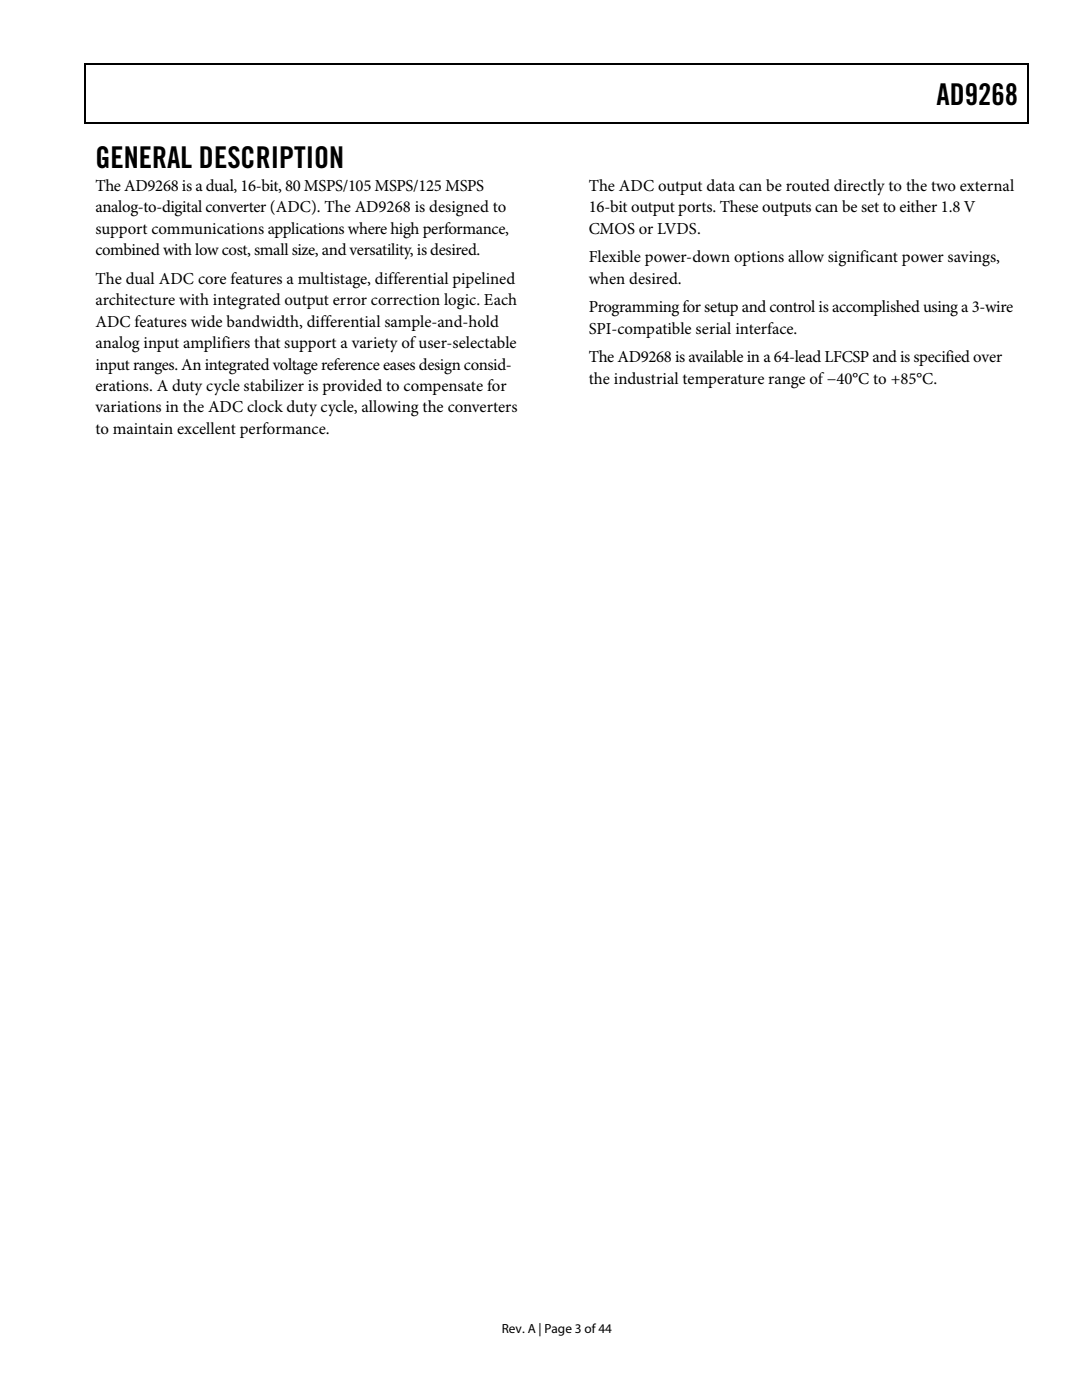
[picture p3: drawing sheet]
<svg xmlns="http://www.w3.org/2000/svg" width="216mm" height="279mm" viewBox="0 0 216 279" stroke-linecap="round" stroke-linejoin="round" font-family="sans-serif">
<defs><g id="words">
<g font-size="6">
<text x="186.9" y="21">AD9268</text>
<text x="19" y="33.6">GENERAL DESCRIPTION</text>
</g>
<g font-size="3.3">
<text x="19" y="38.1">The AD9268 is a dual, 16-bit, 80 MSPS/105 MSPS/125 MSPS</text>
<text x="117.5" y="38.1">The ADC output data can be routed directly to the two external</text>
<text x="19" y="42.4">analog-to-digital converter (ADC). The AD9268 is designed to</text>
<text x="19" y="46.7">support communications applications where high performance,</text>
<text x="117.5" y="42.4">16-bit output ports. These outputs can be set to either 1.8 V</text>
<text x="117.5" y="46.6">CMOS or LVDS.</text>
<text x="19" y="50.9">combined with low cost, small size, and versatility, is desired.</text>
<text x="117.5" y="52.4">Flexible power-down options allow significant power savings,</text>
<text x="19" y="56.6">The dual ADC core features a multistage, differential pipelined</text>
<text x="117.5" y="56.6">when desired.</text>
<text x="19" y="60.9">architecture with integrated output error correction logic. Each</text>
<text x="19" y="65.2">ADC features wide bandwidth, differential sample-and-hold</text>
<text x="117.5" y="62.3">Programming for setup and control is accomplished using a 3-wire</text>
<text x="19" y="69.5">analog input amplifiers that support a variety of user-selectable</text>
<text x="117.5" y="66.6">SPI-compatible serial interface.</text>
<text x="19" y="73.8">input ranges. An integrated voltage reference eases design consid-</text>
<text x="117.5" y="72.3">The AD9268 is available in a 64-lead LFCSP and is specified over</text>
<text x="117.5" y="76.5">the industrial temperature range of −40°C to +85°C.</text>
<text x="19" y="78">erations. A duty cycle stabilizer is provided to compensate for</text>
<text x="19" y="82.3">variations in the ADC clock duty cycle, allowing the converters</text>
<text x="19" y="86.6">to maintain excellent performance.</text>
</g>
<text font-size="2.6" x="100.1" y="266">Rev. A | Page 3 of 44</text>
</g></defs>
<path d="M16.9 12.7h.2v1h-.2zM205.1 12.7h.2v1h-.2zM205.1 12.7h.2v.3h-.2zM82.3 24.4h.2v.3h-.2zM205.1 24.4h.2v.3h-.2z" fill="#000"/>
<path d="M16.9 12.8h188.2M17 13.7v11M205.2 13.7v11M205.1 24.5h-188.2" fill="none" stroke="#000" stroke-width=".25"/>
<use href="#words"/>
</svg>
